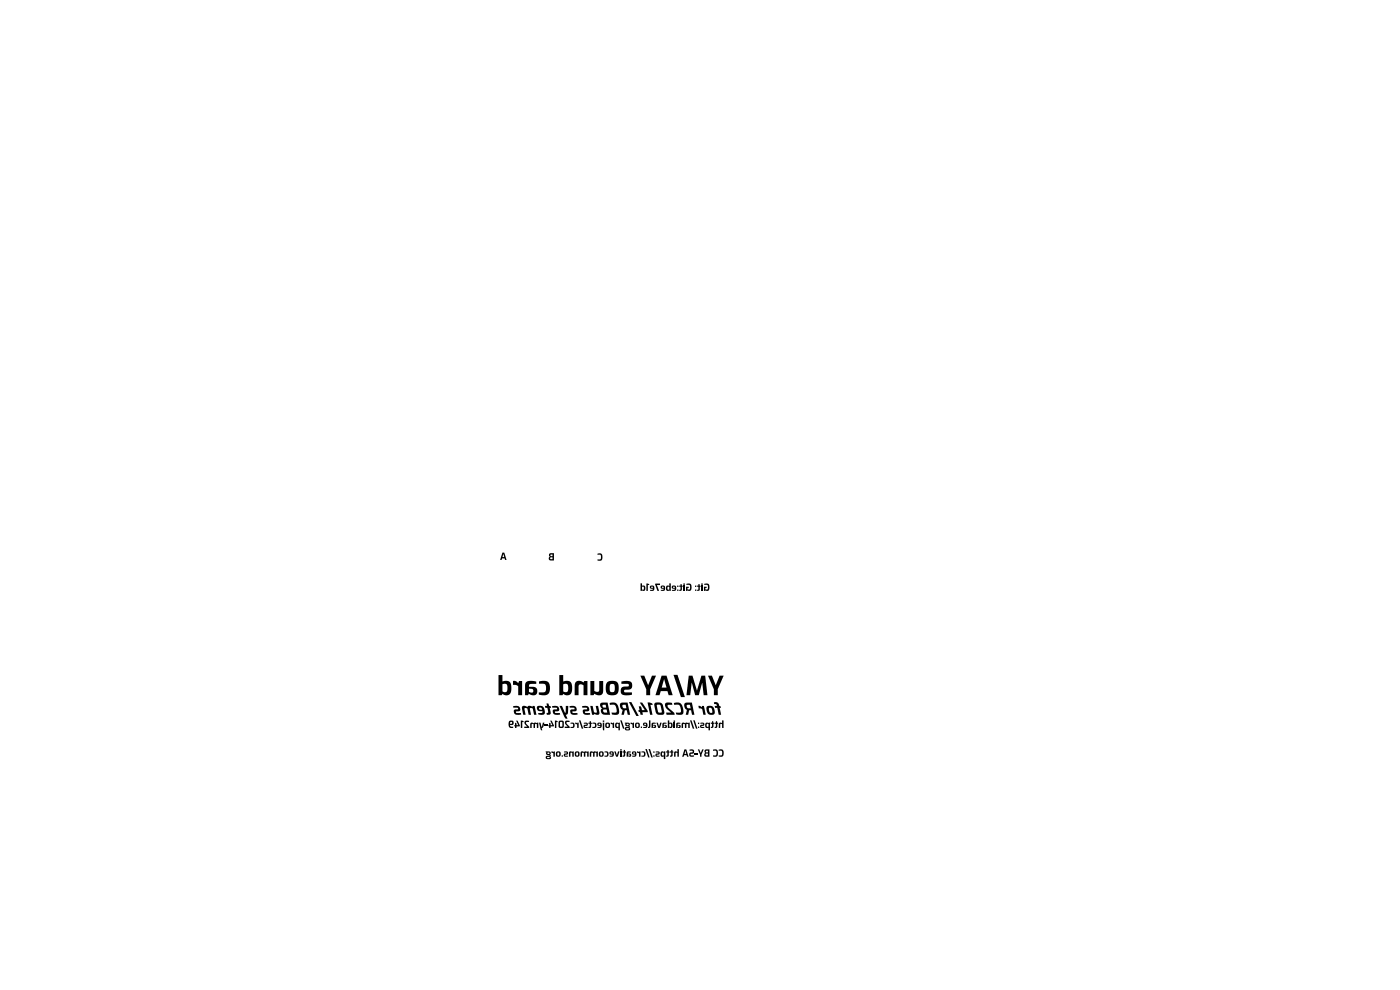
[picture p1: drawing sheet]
<svg xmlns="http://www.w3.org/2000/svg" width="297mm" height="210mm" viewBox="0 0 297 210" stroke-linecap="round" stroke-linejoin="round" font-family="sans-serif">
<g fill="#000">
<path d="M106.6 117.2h.4l.5 1.6h-.4l-.1-.4h-.5l-.1 .4h-.3l.2-.6h.7l-.2-.7-.2 .7h-.3zM116.6 117.4l.9-.1v1.6h-.7l-.3-.2-.1-.3 .8 .2v-.4l-.8 .2 .3-.3-.2-.3 .7 .2v-.4l-.7 .2zM126.8 117.4a.78 .78 0 0 1 1 .6 .78 .78 0 0 1-.8 .9h-.2v-.2h.4a.57 .57 0 0 0 .3-.5 .57 .57 0 0 0-.3-.5h-.4zM135.9 123.7h.3v.6a.54 .54 0 0 1 .7 .4 .54 .54 0 0 1-.7 .6h-.3v-.8h.3v.5a.3 .3 0 0 0 .4-.2 .3 .3 0 0 0-.4-.3h-.3zM137.1 123.8l.6 .1v.2h-.3v1.2h-.3zM137.9 124.3a.6 .6 0 0 1 .9 .5 .6 .6 0 0 1-.9 .5v-.2h.5l.1-.2-.6-.1v-.2l.6 .1-.1-.3-.5 .2zM139 123.8h1v.3h-.6l.4 1.2h-.3l-.5-1.4zM140.2 124.3a.6 .6 0 0 1 .9 .5 .6 .6 0 0 1-.9 .5v-.2h.5l.1-.2-.6-.1v-.2l.6 .1-.1-.3-.5 .2zM141.4 124.3h.6v-.6h.3v1.6l-.9-.1-.1-.4h.3l.1 .3h.2l.1-.6h-.3l-.1 .3h-.3zM142.6 124.3a.6 .6 0 0 1 .9 .5 .6 .6 0 0 1-1 .5v-.2h.5l.2-.2-.6-.1-.1-.2 .7 .1-.2-.3-.5 .2zM143.7 125.1h.2v.2h-.2zM143.7 124.2h.2v.3h-.2z"/>
<path d="M144.4 123.9h.2l.2 .6h-.1l-.1 .7-.5 .1v-.2l.3-.1v-.5h-.3v-.3h.3zM145 123.8h.3v.2h-.3zM145 124.2h.3v1.1h-.3zM145.6 123.8a.8 .8 0 0 1 1.1 .5 .8 .8 0 0 1-.6 1h-.6v-.8h.6v.2h-.3v.3l.2 .1a.54 .54 0 0 0 .4-.8 .54 .54 0 0 0-.8-.2zM147.5 125.1h.2v.2h-.2zM147.5 124.2h.2v.3h-.2zM148.2 123.9h.2l.2 .6h-.1l-.1 .7-.5 .1v-.2l.2-.1 .1-.5h-.3v-.3h.3zM148.8 123.8h.3v.2h-.3zM148.8 124.2h.3v1.1h-.3zM149.4 123.8a.8 .8 0 0 1 1.1 .5 .8 .8 0 0 1-.6 1h-.6v-.8h.6v.2h-.3v.3l.2 .1a.54 .54 0 0 0 .4-.8 .54 .54 0 0 0-.8-.2zM105.8 143.2h.8v1.4a1.26 1.26 0 0 1 1.5 0 1.26 1.26 0 0 1 .4 1.4 1.15 1.15 0 0 1-.5 1.3 1.15 1.15 0 0 1-1.4-.1l-.1 .3h-.7v-2.3h.8v1.5a.65 .65 0 0 0 .8 .1 .65 .65 0 0 0 .3-.8 .69 .69 0 0 0-.3-.9 .69 .69 0 0 0-.8 .1h-.8zM108 153a.55 .55 0 0 1 .8-.1 .55 .55 0 0 1 .1 .7l-.3 .2h-.4l.2 .3 .5 .1v.2h-.6l-.3-.3-.1-.6h.6a.24 .24 0 0 0 .1-.3 .24 .24 0 0 0-.3-.1 .24 .24 0 0 0-.1 .3v.1h-.3z"/>
<path d="M109.5 152.9h.3l.5 1v.2h-.7v.3h-.3v-.3l-.2-.1v-.2h.2v-.5h.2l.1 .5h.3zM108.8 149.8h.2a.87 .87 0 0 1 1 0 .87 .87 0 0 1 .4 .9l-1 .3 .2 .2 .9 .1 .1 .3h-.3a.81 .81 0 0 1-1-.1 .81 .81 0 0 1-.2-.9l.7-.1 .1-.2-.1-.2h-.9zM108.8 144.5h.6l.5 .4 .2-.4h.7v3h-.9v-1.9a1.1 1.1 0 0 0-1.1-.3zM110.5 152.9l.6 .1v.2h-.3v1.2h-.3zM111.3 153l.9-.1v.3h-.5l-.1 .1 .7 .9v.2h-1.1v-.3h.7l-.6-.5zM111.6 144.7a2.65 2.65 0 0 1 2.2-.1v.5h-1.2l-.3 .1-.1 .5h.8a.93 .93 0 0 1 1 1.1 .93 .93 0 0 1-1.5 .6l-.3-.2-.2 .3h-.6v-.7h.9a.49 .49 0 0 0 .6 .1 .49 .49 0 0 0 .2-.6l-.2-.1-.7-.1v.7h-.8v-1.6zM110.9 149.8l.4-.1 .6 .3a.64 .64 0 0 1 1-.1l.1-.2h.4l.4 1.9h-.5l-.3-1.3a.32 .32 0 0 0-.3-.2 .32 .32 0 0 0-.3 .4l.3 1.1h-.6l-.3-1.3a.29 .29 0 0 0-.3-.1 .29 .29 0 0 0-.2 .3l.2 1.1h-.5l-.3-1.4zM112.6 153.4l1.6-.1v1.1h-.3v-.8h-.2l-.2 .1v.7h-.3v-.8h-.2l-.2 .1v.7h-.3zM114 149.8l.2-.1a1.1 1.1 0 0 1 1.4 1.4 .68 .68 0 0 1-1.1 .5h-.3v-.3l.7-.1 .2-.1v-.2h-.5a.62 .62 0 0 1-.7-.6h.5l.1 .2 .5 .1a.37 .37 0 0 0-.2-.5 .37 .37 0 0 0-.4 .2h-.5zM114.3 153.3h.4l.2 .9 .3-.9h.3l-.3 .9-.3 .2 .1 .5h-.2l-.1-.2zM114.3 144.6a1.74 1.74 0 0 1 2.2 .4 1.75 1.75 0 0 1-.6 2.4l-1.6-.1v-.4l1.2-.1a1.21 1.21 0 0 0-.1-1.7l-1.1-.1zM115.6 153.7h.6v.2h-.6z"/>
<path d="M115.9 149.2h.4l.2 .5 .3 .1 .1 .4h-.3l.2 .8a.43 .43 0 0 1 0 .4 .43 .43 0 0 1-.5 .2h-.3l-.1-.4 .4-.1-.2-.9h-.4l-.1-.5h.4zM115.8 159.4h.7l.3 .2v.3l-.1 .2 .1 .2v.7h-.7l-.3-.1v-.2l.4 .1 .4-.1-.2-.1-.6 .1 .1-.3 .7-.1-.6-.2-.2-.3 .7 .1v-.2l-.7 .1 .1-.2h-.1zM116.7 152.9h.3l.5 1v.2h-.7v.3h-.3v-.3l-.2-.1v-.2h.2v-.5h.2l.1 .5h.4zM117.7 152.9l.6 .1v.2h-.3v1.2h-.3zM117.1 149.8h.2a.87 .87 0 0 1 1 0 .87 .87 0 0 1 .3 .9l-.9 .3 .1 .2 1 .1v.3h-.3a.81 .81 0 0 1-1-.1 .81 .81 0 0 1-.1-.9l.7-.1 .1-.2-.2-.2h-.8zM118 159.5a.58 .58 0 0 1 .9 0 .58 .58 0 0 1-.1 .9 .58 .58 0 0 1-.9-.3v-.1h.3a.25 .25 0 0 0 .3 .3 .25 .25 0 0 0 .1-.5l-.2-.2-.2 .4h-.3zM118.6 152.9h.7l.3 .1v1.1l-.2 .3h-.6l-.3-.1v-1h.3v.8h.4l.1-.1v-.8l-.3-.1-.5 .2zM118.7 143.2h.8v1.4a1.26 1.26 0 0 1 1.4 0 1.26 1.26 0 0 1 .5 1.4 1.15 1.15 0 0 1-.5 1.3 1.15 1.15 0 0 1-1.4-.1l-.2 .3h-.6v-2.3h.8v1.5a.65 .65 0 0 0 .8 .1 .65 .65 0 0 0 .3-.8 .69 .69 0 0 0-.3-.9 .69 .69 0 0 0-.8 .1h-.8zM118.7 149.7h.5l.6 1.5 .2-.2v-1.3h.6l-.1 1.6-.2 .3h-.3l.4 .9h-.4l-.3-.4zM119.9 153l.9-.1v.3h-.5l-.1 .1 .7 .9v.2h-1.1v-.3h.7l-.6-.5zM121 153.3a.6 .6 0 0 1 .9 .6 .6 .6 0 0 1-.9 .5v-.2h.3a.36 .36 0 0 0 .3-.3 .36 .36 0 0 0-.3-.4h-.3zM120.8 149.8h.2a.87 .87 0 0 1 1 0 .87 .87 0 0 1 .3 .9l-.9 .3 .1 .2 1 .1v.3h-.3a.81 .81 0 0 1-1-.1 .81 .81 0 0 1-.1-.9l.7-.1 .1-.2-.2-.2h-.8z"/>
<path d="M122 159.5a.58 .58 0 0 1 .9 0 .58 .58 0 0 1-.1 .9 .58 .58 0 0 1-.9-.3v-.1h.3a.25 .25 0 0 0 .3 .3 .25 .25 0 0 0 .1-.5l-.2-.2-.2 .4h-.3zM122 153.3l.4 .2 .1-.2h.3v1.1h-.4v-.7l-.4-.1zM122.8 152.8h.3l.6 1.8h-.3zM123.8 153.3h.2a.44 .44 0 0 1 .6 0 .44 .44 0 0 1 0 .6l-.5 .1v.1l.6 .1a.45 .45 0 0 1-.7 .3 .45 .45 0 0 1-.1-.7l.5-.2-.6-.1zM123.5 149.8h.1a.87 .87 0 0 1 1 0 .87 .87 0 0 1 .4 .9l-.9 .3 .1 .2 .9 .1 .1 .3h-.3a.81 .81 0 0 1-1-.1 .81 .81 0 0 1-.2-.9l.8-.1v-.2l-.1-.2h-.9zM122.2 144.7a1.26 1.26 0 0 1 1.6 .1l.1-.3h.7v3h-.8v-2.1a.57 .57 0 0 0-.6-.3 .57 .57 0 0 0-.5 .5v1.9h-.8v-2.3zM125.1 153h.2l.3 .5h-.2l-.1 .8-.5 .1v-.2l.3-.1v-.6h-.3v-.2h.3zM125.7 153.3a.6 .6 0 0 1 .9 .6 .6 .6 0 0 1-.9 .5v-.2h.3a.36 .36 0 0 0 .2-.3 .36 .36 0 0 0-.2-.4h-.3zM125.2 149.7h.5l.3 1.4a.33 .33 0 0 0 .4 .1 .33 .33 0 0 0 .2-.3l-.2-1.2h.5l.3 1.4a.52 .52 0 0 1-.3 .6 .52 .52 0 0 1-.7-.2l-.6 .1zM125.2 144.5h.9v2.1a.6 .6 0 0 0 .6 .2 .6 .6 0 0 0 .4-.5v-1.8h.9v2.1a.98 .98 0 0 1-.6 .9 .98 .98 0 0 1-1.1-.2l-.2-.1-.2 .3h-.7zM126.8 153.4a.6 .6 0 0 1 .9 .5 .6 .6 0 0 1-1 .5v-.2h.6l.1-.2-.6-.1-.1-.2 .7 .1-.2-.3-.5 .2zM127.2 159.5a.58 .58 0 0 1 .8 0 .58 .58 0 0 1-.1 .9 .58 .58 0 0 1-.9-.3v-.1h.4a.25 .25 0 0 0 .3 .3 .25 .25 0 0 0 .1-.5l-.3-.2-.1 .4h-.4z"/>
<path d="M127.9 152.8h.3v.3h-.3zM127.9 153.3h.3v1.6l-.3-.1zM128.5 153.4a.58 .58 0 0 1 .9 0 .58 .58 0 0 1-.2 .9 .58 .58 0 0 1-.8-.3v-.1h.3a.25 .25 0 0 0 .3 .3 .25 .25 0 0 0 .1-.5l-.2-.2-.2 .4h-.3zM127.4 149.2l.3-.2h1.2l.5 2.6h-1a.83 .83 0 0 1-.9-.9h.4l.3 .5h.6l-.1-.7-1.2 .2 .3-.4-.3-.2-.2-.4h.5l.2 .4h.6l-.1-.6-1.2 .2zM129.4 159.5a.6 .6 0 0 1 .9 .5 .6 .6 0 0 1-1 .5v-.2h.5l.1-.2-.5-.1-.1-.2 .6 .1-.1-.3-.5 .2zM128.8 144.7a1.44 1.44 0 0 1 1.7-.2 1.44 1.44 0 0 1 .8 1.5 1.3 1.3 0 0 1-1.8 1.5 1.18 1.18 0 0 1-1-1.5h.8a.61 .61 0 0 0 .6 .8 .61 .61 0 0 0 .5-.8 .61 .61 0 0 0-.5-.9 .61 .61 0 0 0-.6 .9h-.8l.1-.8zM129.6 153.3l.4 .2v-.2h.3v1.1h-.3v-.7l-.4-.1zM129.3 149.1a1.38 1.38 0 0 1 1.5 .1 1.38 1.38 0 0 1 .5 1.4 .76 .76 0 0 1-.1 .9 .76 .76 0 0 1-.9 .1l-.5-.1-.1-.4 .7 .1a.49 .49 0 0 0 .5-.3 .49 .49 0 0 0-.1-.6 .88 .88 0 0 0-.5-.8 .88 .88 0 0 0-.9 0zM130.6 153.4l.9-.1v1.6h-.3v-.5h-.3a.43 .43 0 0 1-.4-.5h.3l.1 .3 .3-.1-.1-.6-.2 .1-.1 .3h-.3zM131.6 158.9h.3v.3h-.3zM131.6 152.8h.3l.6 1.8h-.3zM131.8 144.6a2.15 2.15 0 0 1 2.2 .2 1.01 1.01 0 0 1-.1 1.2 1.01 1.01 0 0 1-1.2 .3 .3 .3 0 0 0-.3 .2 .3 .3 0 0 0 .1 .4h1.6v.5a2.13 2.13 0 0 1-2.3-.3 1.01 1.01 0 0 1 .1-1.2 1.01 1.01 0 0 1 1.1-.3h.2a.3 .3 0 0 0 .2-.3 .3 .3 0 0 0-.3-.2h-1.3z"/>
<path d="M132.5 153.3h.8l.3 .2v.3l-.2 .2 .2 .2v.7h-.7l-.3-.1v-.2l.4 .1 .4-.1-.2-.1-.6 .1 .1-.3 .7-.1-.6-.2-.2-.3 .6 .1 .1-.2-.7 .1 .1-.2h-.2zM133 159.5l.8-.1v.2l-.5 .1-.1 .2h.3a.37 .37 0 0 1 .4 .5 .37 .37 0 0 1-.7 0l-.3 .1v-.2h.6l.1-.2-.4-.1v.3h-.3zM131.6 149.2l.3-.2h1.2l.6 2.6h-.5l-.2-.9h-.4l-.3 .9h-.5l.3-1-.4-.3-.2-.5h.5l.3 .4 .6 .1-.2-.8h-.5l-.2 .3h-.5zM133.8 153.3l.4 .2 .1-.2h.2v1.1h-.3v-.7l-.4-.1zM134.1 159.5a.6 .6 0 0 1 .9 .5 .6 .6 0 0 1-.9 .5v-.2h.5l.1-.2-.6-.1v-.2l.6 .1-.1-.3-.5 .2zM134.8 153.4a.58 .58 0 0 1 .9 0 .58 .58 0 0 1-.2 .9 .58 .58 0 0 1-.8-.3v-.1h.3a.25 .25 0 0 0 .3 .3 .25 .25 0 0 0 .1-.5l-.2-.2-.2 .4h-.3zM133.4 148.9h.5l1.6 3h-.5zM136 154.1h.2v.3h-.2zM135.7 149h.5l1.2 1.8v.3h-1.1l.1 .5h-.5l-.1-.5-.3-.1-.1-.4h.3l-.2-.8h.4l.3 .8h.6zM136.5 153.4a.6 .6 0 0 1 .9 .5 .6 .6 0 0 1-1 .5v-.2h.5l.2-.2-.6-.1-.1-.2 .7 .1-.2-.3-.5 .2zM137.7 152.8h.3v1.3l-.2 .3h-.3v-.2l.2-.1zM135.9 143.3h.8l.8 2.1 .8-2.1h.9l-1.3 2.9v1.3h-.8v-1.3z"/>
<path d="M137.4 149l1 .2v.4l-.4-.1 .4 2.1h-.5zM138.3 153.4l.8-.1v.2l-.6 .1v.2h.3a.37 .37 0 0 1 .4 .5 .37 .37 0 0 1-.7 0l-.3 .1v-.2h.6l.1-.2-.4-.1v.3h-.3zM138.6 159.4h.3l-.1 .3h-.2zM138.9 149.2l.9-.2a.79 .79 0 0 1 .9 .7l.2 1.3a.48 .48 0 0 1-.5 .6h-.5a.76 .76 0 0 1-.8-.6l-.3-1.3h.5l.4 1.4 .6 .1 .1-.2-.3-1.4-.6-.1-.2 .2h-.5zM139.2 153.3h.4l.2 .8 .3-.8h.3l-.4 1.1h-.4zM140.3 159.5l.8-.1v1.6h-.3v-.5h-.3a.43 .43 0 0 1-.4-.5h.3l.2 .3 .2-.1-.1-.6-.2 .1-.1 .3h-.3zM140.6 153.4l.8-.1v.2l-.6 .1v.2h.3a.37 .37 0 0 1 .4 .5 .37 .37 0 0 1-.7 0l-.3 .1v-.2h.6l.1-.2-.4-.1v.3h-.3zM141.7 152.8h.3v.5a.54 .54 0 0 1 .7 .5 .54 .54 0 0 1-.7 .5l-.3 .1v-.8h.3v.5a.3 .3 0 0 0 .4-.3 .3 .3 0 0 0-.4-.2h-.3zM140.4 143.3h1l1.3 4.2h-.9l-.2-.9h-1.4l-.3 .9h-.8l.5-1.6h1.8l-.5-1.9-.5 1.9h-.8zM141.2 149.2l.5-.2 .9 .1v.4h-.7a.33 .33 0 0 0-.3 .3 .33 .33 0 0 0 .2 .4l1.3 1v.4h-1.7l-.1-.4h1.1l-.7-.6a1.13 1.13 0 0 1-.5-1.4zM142.9 152.8h.3v.3h-.3zM142.9 153.3h.3v1.1h-.3z"/>
<path d="M143.5 153.4l.8-.1v.2l-.5 .1v.2h.2a.37 .37 0 0 1 .4 .5 .37 .37 0 0 1-.7 0l-.3 .1v-.2h.6l.1-.2-.3-.1v.3h-.4zM143 149.1a1.38 1.38 0 0 1 1.4 .1 1.38 1.38 0 0 1 .6 1.4 .76 .76 0 0 1-.2 .9 .76 .76 0 0 1-.9 .1l-.4-.1-.1-.4 .7 .1a.49 .49 0 0 0 .4-.3 .49 .49 0 0 0-.1-.6 .88 .88 0 0 0-.4-.8 .88 .88 0 0 0-1 0zM142.9 143.2h.8l1.6 4.7h-.8zM144.7 153.4l1.6-.1v1.1h-.3v-.8h-.2l-.2 .1v.7h-.3v-.8h-.2l-.2 .1v.7h-.3zM146.4 152.8h.3l.6 1.8h-.3zM145.3 149.2l.3-.2h1.2l.5 2.6h-.5l-.2-.9h-.4l-.2 .9h-.5l.2-1-.4-.3-.1-.5h.5l.2 .4 .6 .1-.1-.8h-.6l-.1 .3h-.5zM147.1 152.8h.3l.6 1.8h-.3zM148.1 154.1h.2v.3h-.2zM148.1 153.3h.2v.3h-.2zM148.6 153.3h.1a.44 .44 0 0 1 .6 0 .44 .44 0 0 1 0 .6l-.5 .1v.1l.6 .1a.45 .45 0 0 1-.6 .3 .45 .45 0 0 1-.2-.7l.6-.2-.6-.1zM148.2 149.7l.3 .1 .4 .2v-.3h.4l.4 1.9h-.5l-.2-1.1-.7-.2zM149.7 153.4l.9-.1v1.6h-.3v-.5h-.3a.43 .43 0 0 1-.4-.5h.3l.1 .3 .3-.1-.1-.6-.2 .1-.1 .3h-.3z"/>
<path d="M146.1 143.3h.8l1 3.2 .9-3.2h.8l.5 4.2h-.8l-.4-3.1h.2l-.9 3.1h-.7l-.8-3.1h.1l-.4 3.1h-.8zM150 149.9a1.11 1.11 0 0 1 1.4 .2 1.11 1.11 0 0 1-.1 1.5 1.08 1.08 0 0 1-1.4-1.2h.5v.1a.5 .5 0 0 0 .1 .6 .5 .5 0 0 0 .6 0v-.4a.39 .39 0 0 0-.2-.5 .39 .39 0 0 0-.5 .2h-.5zM151.1 153h.2l.2 .5h-.1l-.1 .8-.5 .1v-.2l.2-.1 .1-.6h-.3v-.2h.3zM151.9 153h.2l.2 .5h-.1l-.1 .8-.5 .1v-.2l.3-.1v-.6h-.3v-.2h.3zM150.2 143.3h.8l.8 2.1 .9-2.1h.8l-1.2 2.9v1.3h-.9v-1.3zM151.4 149l.3-.1a.76 .76 0 0 1 .9 .8l.3 .1v.4h-.2l.3 1.4h-.5l-.3-1.4h-.5l-.1-.5h.5l-.1-.2-.5-.1zM152.6 153.4l.2-.1 .4 .1v-.6h.3v1.6h-.3v-.8h-.2l-.2 .1v.7h-.3zM117 159.4l.4 .2 .1-.2h.2v1.1h-.3v-.7l-.4-.1zM119.2 160.2h.2v.3h-.2zM119.7 159.4h.1a.44 .44 0 0 1 .6 0 .44 .44 0 0 1 0 .6l-.5 .1v.1l.6 .1a.45 .45 0 0 1-.7 .3 .45 .45 0 0 1-.1-.7l.5-.2-.5-.1zM120.8 159.5l.9-.1v1.1h-.3v-.8h-.2l-.2 .1v.7h-.3zM123.3 159.5l1.6-.1v1.1h-.3v-.8h-.3l-.1 .1v.7h-.3v-.8h-.3l-.1 .1v.7h-.3z"/>
<path d="M125.2 159.5l1.6-.1v1.1h-.3v-.8h-.2l-.2 .1v.7h-.3v-.8h-.2l-.2 .1v.7h-.3zM128.2 159.4a.6 .6 0 0 1 .9 .6 .6 .6 0 0 1-.9 .5v-.2h.3a.36 .36 0 0 0 .3-.3 .36 .36 0 0 0-.3-.4h-.3zM130.3 159.4h.3l.3 .8 .2-.8h.3l-.3 1.1h-.4zM131.6 159.4h.3v1.1h-.3zM132.3 159.1h.3l.2 .5h-.2v.8l-.5 .1v-.2l.2-.1v-.6h-.2v-.2h.2zM135.2 159.4l.4 .2v-.2h.3v1.1h-.3v-.7l-.4-.1zM136.1 159.4a.6 .6 0 0 1 .9 .6 .6 .6 0 0 1-1 .5v-.2h.4a.36 .36 0 0 0 .2-.3 .36 .36 0 0 0-.2-.4h-.3zM136.9 158.9h.3l.6 1.8h-.3zM137.6 158.9h.3l.6 1.8h-.3zM138.6 160.2h.3l-.1 .3h-.2zM139.1 159.4h.1a.44 .44 0 0 1 .6 0 .44 .44 0 0 1 0 .6l-.4 .1-.1 .1 .6 .1a.45 .45 0 0 1-.6 .3 .45 .45 0 0 1-.1-.7l.5-.2-.6-.1zM141.6 159.1h.2l.3 .5h-.2l-.1 .8-.5 .1v-.2l.3-.1v-.6h-.3v-.2h.3z"/>
<path d="M142.4 159.1h.2l.3 .5h-.2l-.1 .8-.5 .1v-.2l.3-.1v-.6h-.3v-.2h.3zM143.1 159.5l.2-.1 .4 .1v-.6h.3v1.6h-.3v-.8h-.2l-.2 .1v.7h-.3zM145.2 159h.4l.5 1.5h-.3l-.1-.3h-.6l-.1 .3h-.3l.2-.6h.7l-.2-.7-.2 .7h-.3zM146.3 159a.58 .58 0 0 1 .8 0 .58 .58 0 0 1 0 .8l-.6 .2 .1 .2h.6l-.1 .3a.57 .57 0 0 1-.7 0 .57 .57 0 0 1-.1-.8l.6-.1 .1-.2-.2-.2-.5 .1zM147.4 159.8h.6v.2h-.6zM148 159h.4l.3 .7 .3-.7h.3l-.5 1.1v.4h-.3v-.4zM149.6 159.1l.9-.1v1.5h-.7l-.3-.2-.1-.3 .8 .2v-.4l-.8 .2 .3-.3-.2-.3 .7 .2v-.4l-.7 .2zM151.3 159a.78 .78 0 0 1 1 .6 .78 .78 0 0 1-.7 .9h-.3v-.3l.4 .1a.57 .57 0 0 0 .3-.6 .57 .57 0 0 0-.3-.5l-.4 .1zM152.5 159a.78 .78 0 0 1 1 .6 .78 .78 0 0 1-.7 .9h-.3v-.3l.4 .1a.57 .57 0 0 0 .3-.6 .57 .57 0 0 0-.3-.5l-.4 .1z"/>
</g>
</svg>
